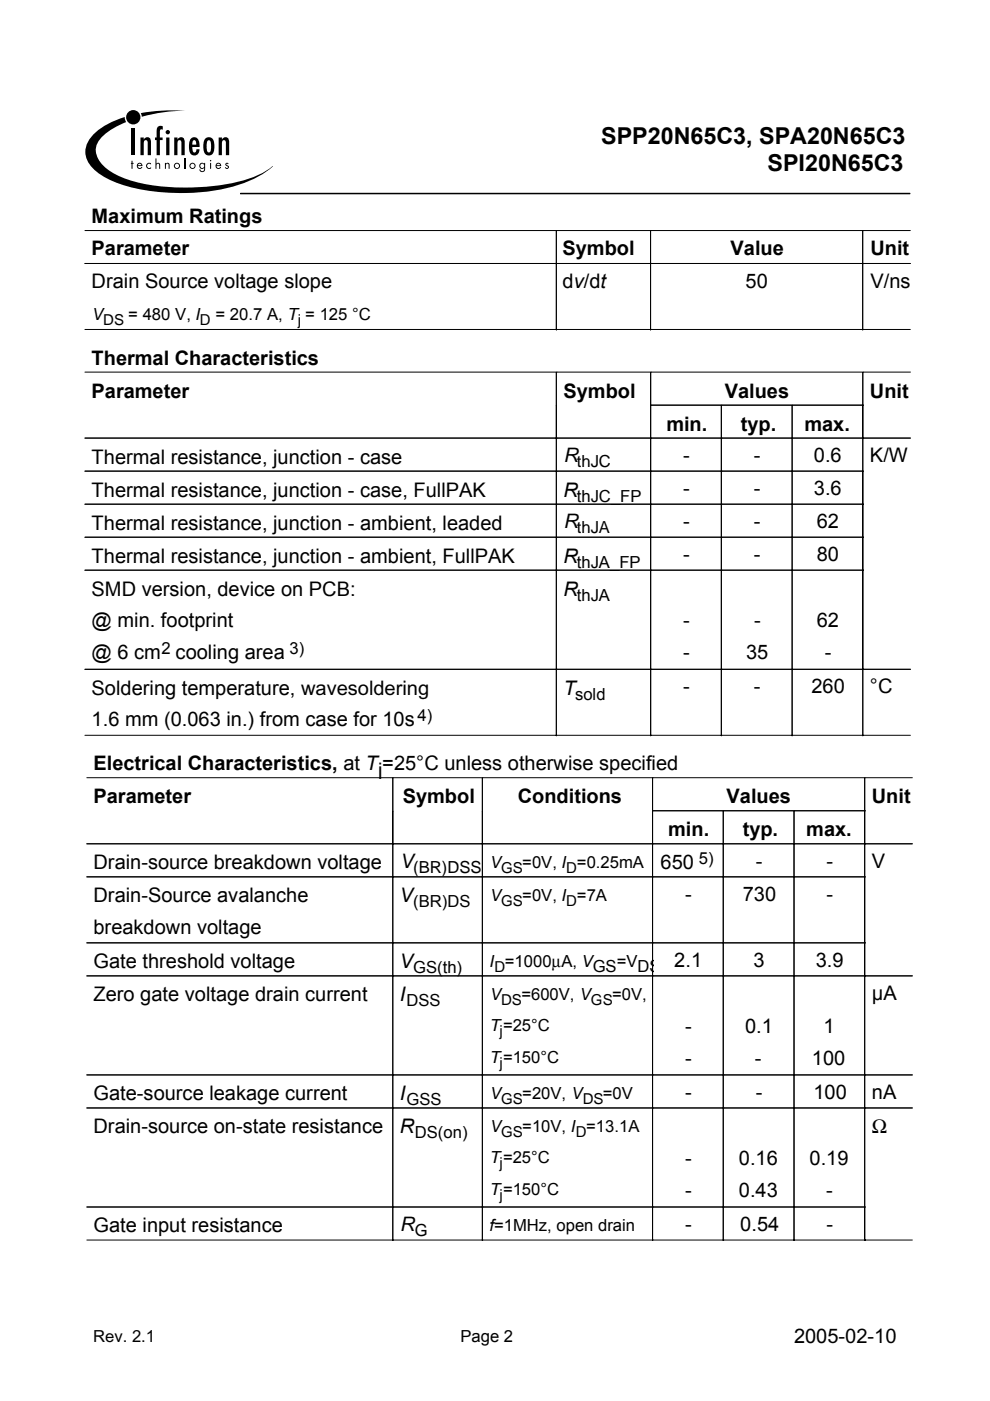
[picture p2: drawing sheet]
<svg xmlns="http://www.w3.org/2000/svg" width="210mm" height="297mm" viewBox="0 0 210 297" stroke-linecap="round" stroke-linejoin="round" font-family="sans-serif">
<defs><g id="words">
<g font-size="4.9">
<text x="127.5" y="30.6">SPP20N65C3, SPA20N65C3</text>
<text x="162.7" y="36.3">SPI20N65C3</text>
</g>
<g font-size="4.3">
<text x="19.4" y="61.1">Drain Source voltage slope</text>
<text x="119.3" y="61.1">dv/dt</text>
<text x="158.1" y="61.1">50</text>
<text x="184.5" y="61.1">V/ns</text>
<text x="19.4" y="98.3">Thermal resistance, junction - case</text>
<text x="144.9" y="97.9">-</text>
<text x="159.9" y="97.9">-</text>
<text x="172.6" y="97.9">0.6</text>
<text x="184.5" y="97.9">K/W</text>
<text x="19.4" y="105.3">Thermal resistance, junction - case, FullPAK</text>
<text x="119.5" y="105.3">R</text>
<text x="144.9" y="104.9">-</text>
<text x="159.9" y="104.9">-</text>
<text x="172.6" y="104.9">3.6</text>
<text x="19.4" y="112.3">Thermal resistance, junction - ambient, leaded</text>
<text x="144.9" y="111.9">-</text>
<text x="159.9" y="111.9">-</text>
<text x="173.2" y="111.9">62</text>
<text x="19.4" y="119.3">Thermal resistance, junction - ambient, FullPAK</text>
<text x="119.5" y="119.3">R</text>
<text x="144.9" y="118.9">-</text>
<text x="159.9" y="118.9">-</text>
<text x="173.2" y="118.9">80</text>
<text x="19.4" y="126.3">SMD version, device on PCB:</text>
<text x="119.5" y="126.3">R</text>
<text x="19.4" y="133">@ min. footprint</text>
<text x="144.9" y="133">-</text>
<text x="159.9" y="133">-</text>
<text x="173.2" y="133">62</text>
<text x="19.4" y="139.7">@ 6 cm</text>
<text x="37.2" y="139.7">cooling area</text>
<text x="144.9" y="139.7">-</text>
<text x="158.2" y="139.7">35</text>
<text x="174.9" y="139.7">-</text>
<text x="19.4" y="147.3">Soldering temperature, wavesoldering</text>
<text x="119.5" y="147.3">T</text>
<text x="144.9" y="146.9">-</text>
<text x="159.9" y="146.9">-</text>
<text x="172.1" y="146.9">260</text>
<text x="184.5" y="146.9">°C</text>
<text x="19.4" y="154">1.6 mm (0.063 in.) from case for 10s</text>
<text x="80.2" y="164.7">j</text>
<text x="19.8" y="184.3">Drain-source breakdown voltage</text>
<text x="140.1" y="184.3">650</text>
<text x="160.3" y="183.9">-</text>
<text x="175.3" y="183.9">-</text>
<text x="184.9" y="183.9">V</text>
<text x="19.8" y="191.3">Drain-Source avalanche</text>
<text x="84.8" y="191.3">V</text>
<text x="145.3" y="190.9">-</text>
<text x="157.5" y="190.9">730</text>
<text x="175.3" y="190.9">-</text>
<text x="19.8" y="198">breakdown voltage</text>
<text x="19.8" y="205.3">Gate threshold voltage</text>
<text x="84.8" y="205.3">V</text>
<text x="143" y="204.9">2.1</text>
<text x="159.8" y="204.9">3</text>
<text x="173" y="204.9">3.9</text>
<text x="19.8" y="212.3">Zero gate voltage drain current</text>
<text x="84.8" y="212.3">I</text>
<text x="184.9" y="211.9">µA</text>
<text x="145.3" y="219">-</text>
<text x="158" y="219">0.1</text>
<text x="174.6" y="219">1</text>
<text x="145.3" y="225.7">-</text>
<text x="160.1" y="225.7">-</text>
<text x="172.2" y="225.7">100</text>
<text x="19.8" y="233.3">Gate-source leakage current</text>
<text x="84.8" y="233.3">I</text>
<text x="145.3" y="232.9">-</text>
<text x="160.3" y="232.9">-</text>
<text x="172.5" y="232.9">100</text>
<text x="184.9" y="232.9">nA</text>
<text x="19.8" y="240.3">Drain-source on-state resistance</text>
<text x="84.8" y="240.3">R</text>
<text x="145.3" y="247">-</text>
<text x="156.7" y="247">0.16</text>
<text x="171.7" y="247">0.19</text>
<text x="145.3" y="253.7">-</text>
<text x="156.7" y="253.7">0.43</text>
<text x="175.2" y="253.7">-</text>
<text x="19.8" y="261.3">Gate input resistance</text>
<text x="145.3" y="260.9">-</text>
<text x="157" y="260.9">0.54</text>
<text x="175.3" y="260.9">-</text>
<text x="168.4" y="284.7">2005-02-10</text>
</g>
<g font-size="4.2">
<text x="19.4" y="47.3">Maximum Ratings</text>
<text x="19.4" y="54">Parameter</text>
<text x="119.3" y="54">Symbol</text>
<text x="154.9" y="54">Value</text>
<text x="184.5" y="54">Unit</text>
<text x="19.4" y="77.3">Thermal Characteristics</text>
<text x="19.4" y="84.3">Parameter</text>
<text x="119.5" y="84.3">Symbol</text>
<text x="153.7" y="84.3">Values</text>
<text x="184.5" y="84.3">Unit</text>
<text x="141.3" y="91.3">min.</text>
<text x="157.1" y="91.3">typ.</text>
<text x="170.6" y="91.3">max.</text>
<text x="119.5" y="97.9">R</text>
<text x="119.5" y="111.9">R</text>
<text x="19.8" y="163.3">Electrical Characteristics, at T=25°C unless otherwise specified</text>
<text x="19.8" y="170.3">Parameter</text>
<text x="85.4" y="170.3">Symbol</text>
<text x="109.8" y="170.3">Conditions</text>
<text x="154.1" y="170.3">Values</text>
<text x="184.9" y="170.3">Unit</text>
<text x="141.7" y="177.3">min.</text>
<text x="157.5" y="177.3">typ.</text>
<text x="171" y="177.3">max.</text>
<text x="84.8" y="183.9">V</text>
<text x="184.9" y="240.3">Ω</text>
<text x="84.8" y="260.9">R</text>
</g>
<g font-size="3.5">
<text x="19.4" y="67.8">V</text>
<text x="27.2" y="67.8">= 480 V, I</text>
<text x="45.7" y="67.8">= 20.7 A, T = 125 °C</text>
<text x="122.3" y="99">thJC</text>
<text x="122.3" y="106.3">thJC_FP</text>
<text x="122.3" y="113">thJA</text>
<text x="122.3" y="120.3">thJA_FP</text>
<text x="122.3" y="127.3">thJA</text>
<text x="34.2" y="138.6">2</text>
<text x="61.4" y="138.6">3)</text>
<text x="121.9" y="148.3">sold</text>
<text x="88.6" y="152.9">4)</text>
<text x="87.6" y="185">(BR)DSS</text>
<text x="103.8" y="183.9">V</text>
<text x="110.7" y="183.9">=0V, I =0.25mA</text>
<text x="148.2" y="183.2">5)</text>
<text x="103.8" y="190.9">V</text>
<text x="110.7" y="190.9">=0V, I =7A</text>
<text x="87.6" y="192.3">(BR)DS</text>
<text x="87.6" y="206.4">GS(th)</text>
<text x="103.8" y="204.9">I =1000µA, V</text>
<text x="125.7" y="206">GS</text>
<text x="130.8" y="204.9">=V</text>
<text x="135.2" y="206">DS</text>
<text x="86.2" y="213.4">DSS</text>
<text x="103.8" y="211.9">V</text>
<text x="110.5" y="211.9">=600V, V</text>
<text x="129.8" y="211.9">=0V,</text>
<text x="103.8" y="218.7">T=25°C</text>
<text x="103.8" y="225.4">T=150°C</text>
<text x="103.8" y="232.9">V</text>
<text x="110.7" y="232.9">=20V, V</text>
<text x="127.8" y="232.9">=0V</text>
<text x="86.2" y="234.4">GSS</text>
<text x="103.8" y="239.9">V</text>
<text x="110.7" y="239.9">=10V, I =13.1A</text>
<text x="88" y="241.4">DS(on)</text>
<text x="103.8" y="246.7">T=25°C</text>
<text x="103.8" y="253.4">T=150°C</text>
<text x="88" y="262">G</text>
<text x="103.8" y="260.9">f=1MHz, open drain</text>
<text x="19.8" y="284.6">Rev. 2.1</text>
<text x="97.6" y="284.6">Page 2</text>
</g>
<g font-size="3.2">
<text x="21.9" y="68.9">DS</text>
<text x="42.3" y="68.9">D</text>
<text x="63.2" y="68.9">j</text>
<text x="106.2" y="185">GS</text>
<text x="120" y="185">D</text>
<text x="106.2" y="192">GS</text>
<text x="120" y="192">D</text>
<text x="104.9" y="206">D</text>
<text x="106.2" y="213">DS</text>
<text x="125.3" y="213">GS</text>
<text x="105.9" y="219.7">j</text>
<text x="105.9" y="226.4">j</text>
<text x="106.2" y="234">GS</text>
<text x="123.5" y="234">DS</text>
<text x="106.2" y="241">GS</text>
<text x="122.1" y="241">D</text>
<text x="105.9" y="247.7">j</text>
<text x="105.9" y="254.4">j</text>
</g>
</g></defs>
<g fill="none" stroke="#000" stroke-width=".21">
<path d="M39.2 33.6v2.2M18 48.9h175M18 55.9h175M51 41h141.9M51 41.1h141.9M118 49v21M137.9 49v21M182.9 49v21M18 69.9h175M18 78.9h175M118 79v77M138 79v77"/>
<path d="M182.9 79v77M18 92.9h175M18 99.9h165M138.1 85.9h44.9M152.9 86v70M167.9 86v70M18 106.9h165M18 113.9h165M18 120.9h165M18 141.9h175M18 155.9h175M18.4 164.9h175"/>
<path d="M18.4 178.9h175M83.3 165v98M102.3 165v98M138.4 165v98M138.5 171.9h44.9M153.3 172v91M168.4 172v91M183.3 165v98M18.4 185.9h165M18.4 199.9h165M18.4 206.9h175M18.4 227.9h175"/>
<path d="M18.4 234.9h175M18.4 255.9h165M18.4 262.9h175"/>
</g>
<g fill="#000">
<path d="M27.9 27.3h.7v5.6h-.7zM27.9 34.1h.2v.4h.2v.2h-.2v1.1h-.2v-1.1h-.1zM29.8 24a39.8 39.8 0 0 1 9.5-.5 34.6 34.6 0 0 0-9.2 1.3zM29.8 29.1h.7v.5a.85 .85 0 0 1 1.1-.4 .85 .85 0 0 1 .4 1.1v2.6h-.7v-2.9l-.4-.3a.64 .64 0 0 0-.4 .9v2.3h-.7zM31.2 34.7l.6-.2 .2 .1v.3a.46 .46 0 0 0-.7-.1 .46 .46 0 0 0 .1 .7 .46 .46 0 0 0 .6-.1v.3a.66 .66 0 0 1-.9-.1 .66 .66 0 0 1 .1-.9zM33 33.6h.2v1.1l.3-.2 .4 .3 .1 1h-.3v-.9l-.2-.2-.3 .3v.8h-.2zM33.4 26.9l.6-.2 .5 .1v.7l-.3-.1-.3 .4v1.4h.6v.5h-.6v3.2h-.7v-3.2h-.3v-.5h.3a3.9 3.9 0 0 1 .2-2.3zM35 34.5h.2v.2l.3-.2 .3 .1 .2 1.2h-.2l-.1-.9-.2-.2-.3 .3v.8h-.2zM36.9 29.1h.7v.5a.85 .85 0 0 1 1.2-.4 .85 .85 0 0 1 .4 1.1v2.6h-.7l-.1-2.9-.3-.3a.64 .64 0 0 0-.5 .9v2.3h-.7zM46.4 29.1h.7v.5a.85 .85 0 0 1 1.1-.4 .85 .85 0 0 1 .4 1.1v2.6h-.7v-2.9l-.4-.3a.64 .64 0 0 0-.4 .9v2.3h-.7zM47.8 34.7l.3-.2 .3 .1 .1 .1-.2 .1-.3-.1 .1 .3a.44 .44 0 0 1 .4 .3 .44 .44 0 0 1-.3 .5 .44 .44 0 0 1-.5-.3l.6 .1-.1-.3a.44 .44 0 0 1-.4-.6zM19.9 28.4a16 16 0 0 1 6.5-3.6l.4 1.1a10.8 10.8 0 0 0-6.3 4.8 4.4 4.4 0 0 0 1.6 4.6 20.1 20.1 0 0 0 10.9 4.1 46.4 46.4 0 0 0 21.2-2 12.4 12.4 0 0 0 3.6-2.2 17.9 17.9 0 0 1-8.6 4.4 44.7 44.7 0 0 1-23.8-.6 12.9 12.9 0 0 1-6.4-4.2 4.7 4.7 0 0 1 .9-6.4z"/>
<path d="M29.3 34.9a.37 .37 0 0 1 .4-.2 .37 .37 0 0 1 .3 .3h-.8zM29.2 34.7a.65 .65 0 0 0 0 1 .65 .65 0 0 0 1-.2l-.2-.1-.1 .1a.4 .4 0 0 1-.4 .1 .4 .4 0 0 1-.3-.4h1a.6 .6 0 0 0-.3-.6 .6 .6 0 0 0-.7 .1z"/>
<path d="M35.2 29.2h.7v3.7h-.7zM35.1 28a.46 .46 0 0 1 .9 0 .46 .46 0 0 1-.9 0z"/>
<path d="M37.1 35.2a.46 .46 0 0 1 .9 0 .46 .46 0 0 1-.9 0zM36.9 35.2a.66 .66 0 0 0 1.3 0 .66 .66 0 0 0-1.3 0z"/>
<path d="M40.9 29.8l.3-.1a.81 .81 0 0 1 .4 1h-.8zM40.4 29.4a3.6 3.6 0 0 0 0 3.2 1.09 1.09 0 0 0 1.3 .2 1.09 1.09 0 0 0 .6-1.2h-.7a.47 .47 0 0 1-.1 .6 .47 .47 0 0 1-.5 0l-.2-1h1.5v-.6a1.17 1.17 0 0 0-.5-1.3 1.17 1.17 0 0 0-1.4 .1z"/>
<path d="M40.4 35.2a.46 .46 0 0 1 .9 0 .46 .46 0 0 1-.9 0zM40.2 35.2a.66 .66 0 0 0 1.3 0 .66 .66 0 0 0-1.3 0z"/>
<path d="M42.4 35.1a.45 .45 0 0 1 .9 0 .45 .45 0 0 1-.9 0zM42.4 34.7a.63 .63 0 0 0 0 .9 .63 .63 0 0 0 .9 0 .48 .48 0 0 1-.1 .5 .48 .48 0 0 1-.5 .1l-.2-.3h-.2a.62 .62 0 0 0 .7 .6 .62 .62 0 0 0 .5-.8v-1.2h-.2v.2l-.4-.2z"/>
<path d="M44 29.8l.3-.1a1.04 1.04 0 0 1 .5 1.3v.3a.89 .89 0 0 1-.5 1 1.03 1.03 0 0 1-.5-1.3zM43.5 29.4a3.5 3.5 0 0 0 0 3.2 1.18 1.18 0 0 0 1.4 .2 1.18 1.18 0 0 0 .5-1.3v-.9a1.2 1.2 0 0 0-.5-1.3 1.2 1.2 0 0 0-1.4 .1z"/>
<path d="M44.5 34.5h.3v1.3h-.3zM44.5 34.1a.15 .15 0 0 1 .3 0 .15 .15 0 0 1-.3 0z"/>
<path d="M46 34.9a.37 .37 0 0 1 .4-.2 .37 .37 0 0 1 .3 .3h-.8zM45.9 34.7a.65 .65 0 0 0 0 1 .65 .65 0 0 0 1-.2l-.2-.1-.1 .1a.4 .4 0 0 1-.4 .1 .4 .4 0 0 1-.3-.4h1a.6 .6 0 0 0-.3-.6 .6 .6 0 0 0-.7 .1z"/>
<circle cx="28.3" cy="24.9" r="1.52"/>
</g>
<use href="#words"/>
</svg>
